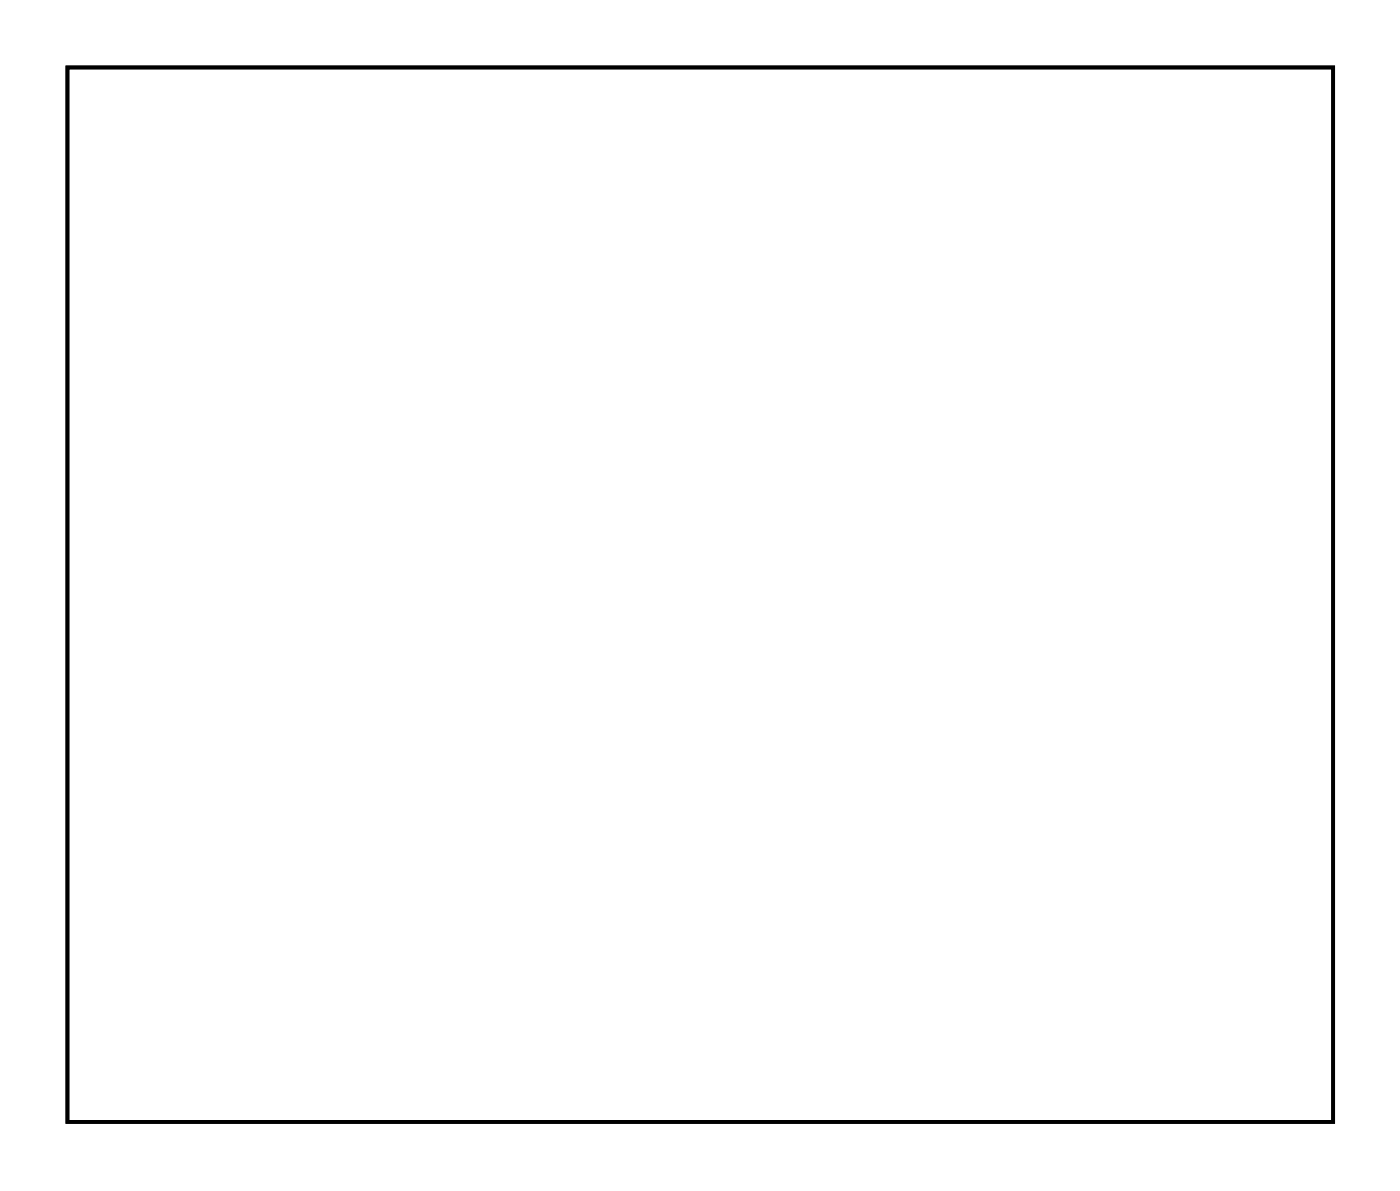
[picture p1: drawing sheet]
<svg xmlns="http://www.w3.org/2000/svg" width="75mm" height="64mm" viewBox="0 0 75 64" stroke-linecap="round" stroke-linejoin="round" font-family="sans-serif">
<path d="M3.6 3.6h68.3v56.9h-68.3z" fill="none" stroke="#000" stroke-width=".2"/>
<path d="M3.6 3.6v56.9h68.3v-56.9zM3.6 3.6h68.3v56.9h-68.3z" fill="#000"/>
<circle cx="41.8" cy="56.5" r=".7" fill="#fff"/>
<circle cx="41.8" cy="56.5" r=".7" fill="none" stroke="#fff" stroke-width=".76" stroke-linecap="butt"/>
<circle cx="48.3" cy="56.5" r=".7" fill="#fff"/>
<circle cx="48.3" cy="56.5" r=".7" fill="none" stroke="#fff" stroke-width=".76" stroke-linecap="butt"/>
<circle cx="41.8" cy="52" r=".7" fill="#fff"/>
<circle cx="41.8" cy="52" r=".7" fill="none" stroke="#fff" stroke-width=".76" stroke-linecap="butt"/>
<circle cx="48.3" cy="52" r=".7" fill="#fff"/>
<circle cx="48.3" cy="52" r=".7" fill="none" stroke="#fff" stroke-width=".76" stroke-linecap="butt"/>
<path d="M61.4 20.2h1.4v1.5h-1.4z" fill="#fff"/>
<path d="M61.4 20.2h1.4v1.5h-1.4z" fill="none" stroke="#fff" stroke-width=".76" stroke-linecap="butt"/>
<circle cx="62.1" cy="20.9" r=".74" fill="#fff"/>
<circle cx="62.1" cy="20.9" r=".74" fill="none" stroke="#fff" stroke-width=".76" stroke-linecap="butt"/>
<circle cx="59.6" cy="20.9" r=".74" fill="#fff"/>
<circle cx="59.6" cy="20.9" r=".74" fill="none" stroke="#fff" stroke-width=".76" stroke-linecap="butt"/>
<circle cx="57" cy="20.9" r=".74" fill="#fff"/>
<circle cx="57" cy="20.9" r=".74" fill="none" stroke="#fff" stroke-width=".76" stroke-linecap="butt"/>
<circle cx="11.3" cy="33.6" r=".74" fill="#fff"/>
<circle cx="11.3" cy="33.6" r=".74" fill="none" stroke="#fff" stroke-width=".76" stroke-linecap="butt"/>
<circle cx="11.3" cy="31.1" r=".74" fill="#fff"/>
<circle cx="11.3" cy="31.1" r=".74" fill="none" stroke="#fff" stroke-width=".76" stroke-linecap="butt"/>
<circle cx="11.3" cy="36.2" r=".74" fill="#fff"/>
<circle cx="11.3" cy="36.2" r=".74" fill="none" stroke="#fff" stroke-width=".76" stroke-linecap="butt"/>
<circle cx="11.3" cy="38.7" r=".74" fill="#fff"/>
<circle cx="11.3" cy="38.7" r=".74" fill="none" stroke="#fff" stroke-width=".76" stroke-linecap="butt"/>
<circle cx="11.3" cy="41.3" r=".74" fill="#fff"/>
<circle cx="11.3" cy="41.3" r=".74" fill="none" stroke="#fff" stroke-width=".76" stroke-linecap="butt"/>
<circle cx="11.3" cy="43.8" r=".74" fill="#fff"/>
<circle cx="11.3" cy="43.8" r=".74" fill="none" stroke="#fff" stroke-width=".76" stroke-linecap="butt"/>
<path d="M66.4 45.6h1.5v1.5h-1.5z" fill="#fff"/>
<path d="M66.4 45.6h1.5v1.5h-1.5z" fill="none" stroke="#fff" stroke-width=".76" stroke-linecap="butt"/>
<circle cx="67.2" cy="46.3" r=".74" fill="#fff"/>
<circle cx="67.2" cy="46.3" r=".74" fill="none" stroke="#fff" stroke-width=".76" stroke-linecap="butt"/>
<circle cx="67.2" cy="43.8" r=".74" fill="#fff"/>
<circle cx="67.2" cy="43.8" r=".74" fill="none" stroke="#fff" stroke-width=".76" stroke-linecap="butt"/>
<path d="M66.4 35.4h1.5v1.5h-1.5z" fill="#fff"/>
<path d="M66.4 35.4h1.5v1.5h-1.5z" fill="none" stroke="#fff" stroke-width=".76" stroke-linecap="butt"/>
<circle cx="67.2" cy="36.2" r=".74" fill="#fff"/>
<circle cx="67.2" cy="36.2" r=".74" fill="none" stroke="#fff" stroke-width=".76" stroke-linecap="butt"/>
<circle cx="67.2" cy="38.7" r=".74" fill="#fff"/>
<circle cx="67.2" cy="38.7" r=".74" fill="none" stroke="#fff" stroke-width=".76" stroke-linecap="butt"/>
<circle cx="31.6" cy="13.3" r=".67" fill="#fff"/>
<circle cx="31.6" cy="13.3" r=".67" fill="none" stroke="#fff" stroke-width=".69" stroke-linecap="butt"/>
<path d="M30.9 12.6h1.4v1.4h-1.4z" fill="#fff"/>
<path d="M30.9 12.6h1.4v1.4h-1.4z" fill="none" stroke="#fff" stroke-width=".69" stroke-linecap="butt"/>
<circle cx="31.6" cy="15.9" r=".67" fill="#fff"/>
<circle cx="31.6" cy="15.9" r=".67" fill="none" stroke="#fff" stroke-width=".69" stroke-linecap="butt"/>
<circle cx="31.6" cy="18.4" r=".67" fill="#fff"/>
<circle cx="31.6" cy="18.4" r=".67" fill="none" stroke="#fff" stroke-width=".69" stroke-linecap="butt"/>
<circle cx="31.6" cy="20.9" r=".67" fill="#fff"/>
<circle cx="31.6" cy="20.9" r=".67" fill="none" stroke="#fff" stroke-width=".69" stroke-linecap="butt"/>
<circle cx="31.6" cy="23.5" r=".67" fill="#fff"/>
<circle cx="31.6" cy="23.5" r=".67" fill="none" stroke="#fff" stroke-width=".69" stroke-linecap="butt"/>
<circle cx="31.6" cy="26" r=".67" fill="#fff"/>
<circle cx="31.6" cy="26" r=".67" fill="none" stroke="#fff" stroke-width=".69" stroke-linecap="butt"/>
<circle cx="31.6" cy="28.6" r=".67" fill="#fff"/>
<circle cx="31.6" cy="28.6" r=".67" fill="none" stroke="#fff" stroke-width=".69" stroke-linecap="butt"/>
<circle cx="31.6" cy="31.1" r=".67" fill="#fff"/>
<circle cx="31.6" cy="31.1" r=".67" fill="none" stroke="#fff" stroke-width=".69" stroke-linecap="butt"/>
<circle cx="31.6" cy="33.6" r=".67" fill="#fff"/>
<circle cx="31.6" cy="33.6" r=".67" fill="none" stroke="#fff" stroke-width=".69" stroke-linecap="butt"/>
<circle cx="31.6" cy="36.2" r=".67" fill="#fff"/>
<circle cx="31.6" cy="36.2" r=".67" fill="none" stroke="#fff" stroke-width=".69" stroke-linecap="butt"/>
<circle cx="31.6" cy="38.7" r=".67" fill="#fff"/>
<circle cx="31.6" cy="38.7" r=".67" fill="none" stroke="#fff" stroke-width=".69" stroke-linecap="butt"/>
<circle cx="31.6" cy="41.3" r=".67" fill="#fff"/>
<circle cx="31.6" cy="41.3" r=".67" fill="none" stroke="#fff" stroke-width=".69" stroke-linecap="butt"/>
<circle cx="31.6" cy="43.8" r=".67" fill="#fff"/>
<circle cx="31.6" cy="43.8" r=".67" fill="none" stroke="#fff" stroke-width=".69" stroke-linecap="butt"/>
<circle cx="31.6" cy="46.3" r=".67" fill="#fff"/>
<circle cx="31.6" cy="46.3" r=".67" fill="none" stroke="#fff" stroke-width=".69" stroke-linecap="butt"/>
<circle cx="31.6" cy="48.9" r=".67" fill="#fff"/>
<circle cx="31.6" cy="48.9" r=".67" fill="none" stroke="#fff" stroke-width=".69" stroke-linecap="butt"/>
<circle cx="16.4" cy="13.3" r=".67" fill="#fff"/>
<circle cx="16.4" cy="13.3" r=".67" fill="none" stroke="#fff" stroke-width=".69" stroke-linecap="butt"/>
<circle cx="16.4" cy="15.9" r=".67" fill="#fff"/>
<circle cx="16.4" cy="15.9" r=".67" fill="none" stroke="#fff" stroke-width=".69" stroke-linecap="butt"/>
<circle cx="16.4" cy="18.4" r=".67" fill="#fff"/>
<circle cx="16.4" cy="18.4" r=".67" fill="none" stroke="#fff" stroke-width=".69" stroke-linecap="butt"/>
<circle cx="16.4" cy="20.9" r=".67" fill="#fff"/>
<circle cx="16.4" cy="20.9" r=".67" fill="none" stroke="#fff" stroke-width=".69" stroke-linecap="butt"/>
<circle cx="16.4" cy="23.5" r=".67" fill="#fff"/>
<circle cx="16.4" cy="23.5" r=".67" fill="none" stroke="#fff" stroke-width=".69" stroke-linecap="butt"/>
<circle cx="16.4" cy="26" r=".67" fill="#fff"/>
<circle cx="16.4" cy="26" r=".67" fill="none" stroke="#fff" stroke-width=".69" stroke-linecap="butt"/>
<circle cx="16.4" cy="28.6" r=".67" fill="#fff"/>
<circle cx="16.4" cy="28.6" r=".67" fill="none" stroke="#fff" stroke-width=".69" stroke-linecap="butt"/>
<circle cx="16.4" cy="31.1" r=".67" fill="#fff"/>
<circle cx="16.4" cy="31.1" r=".67" fill="none" stroke="#fff" stroke-width=".69" stroke-linecap="butt"/>
<circle cx="16.4" cy="33.6" r=".67" fill="#fff"/>
<circle cx="16.4" cy="33.6" r=".67" fill="none" stroke="#fff" stroke-width=".69" stroke-linecap="butt"/>
<circle cx="16.4" cy="36.2" r=".67" fill="#fff"/>
<circle cx="16.4" cy="36.2" r=".67" fill="none" stroke="#fff" stroke-width=".69" stroke-linecap="butt"/>
<circle cx="16.4" cy="38.7" r=".67" fill="#fff"/>
<circle cx="16.4" cy="38.7" r=".67" fill="none" stroke="#fff" stroke-width=".69" stroke-linecap="butt"/>
<circle cx="16.4" cy="41.3" r=".67" fill="#fff"/>
<circle cx="16.4" cy="41.3" r=".67" fill="none" stroke="#fff" stroke-width=".69" stroke-linecap="butt"/>
<circle cx="16.4" cy="43.8" r=".67" fill="#fff"/>
<circle cx="16.4" cy="43.8" r=".67" fill="none" stroke="#fff" stroke-width=".69" stroke-linecap="butt"/>
<circle cx="16.4" cy="46.3" r=".67" fill="#fff"/>
<circle cx="16.4" cy="46.3" r=".67" fill="none" stroke="#fff" stroke-width=".69" stroke-linecap="butt"/>
<circle cx="16.4" cy="48.9" r=".67" fill="#fff"/>
<circle cx="16.4" cy="48.9" r=".67" fill="none" stroke="#fff" stroke-width=".69" stroke-linecap="butt"/>
<circle cx="57" cy="46.3" r=".72" fill="#fff"/>
<circle cx="57" cy="46.3" r=".72" fill="none" stroke="#fff" stroke-width=".69" stroke-linecap="butt"/>
<path d="M55.4 45.6v1.5h3.3v-1.5zM56.3 46.3a.72 .72 0 0 1 1.4 0 .72 .72 0 0 1-1.4 0z" fill="#fff"/>
<g fill="none" stroke="#fff" stroke-width=".25">
<path d="M55.4 45.6h3.3v1.5h-3.3z"/>
<circle cx="57" cy="46.3" r=".72"/>
</g>
<circle cx="57" cy="43.8" r=".72" fill="#fff"/>
<circle cx="57" cy="43.8" r=".72" fill="none" stroke="#fff" stroke-width=".69" stroke-linecap="butt"/>
<path d="M55.4 43.1v1.4h3.3v-1.4zM56.3 43.8a.72 .72 0 0 1 1.4 0 .72 .72 0 0 1-1.4 0z" fill="#fff"/>
<g fill="none" stroke="#fff" stroke-width=".25">
<path d="M55.4 43.1h3.3v1.4h-3.3z"/>
<circle cx="57" cy="43.8" r=".72"/>
</g>
<circle cx="57" cy="41.3" r=".72" fill="#fff"/>
<circle cx="57" cy="41.3" r=".72" fill="none" stroke="#fff" stroke-width=".69" stroke-linecap="butt"/>
<path d="M55.4 40.5v1.5h3.3v-1.5zM56.3 41.3a.72 .72 0 0 1 1.4 0 .72 .72 0 0 1-1.4 0z" fill="#fff"/>
<g fill="none" stroke="#fff" stroke-width=".25">
<path d="M55.4 40.5h3.3v1.5h-3.3z"/>
<circle cx="57" cy="41.3" r=".72"/>
</g>
<circle cx="57" cy="38.7" r=".72" fill="#fff"/>
<circle cx="57" cy="38.7" r=".72" fill="none" stroke="#fff" stroke-width=".69" stroke-linecap="butt"/>
<path d="M55.4 38v1.4h3.3v-1.4zM56.3 38.7a.72 .72 0 0 1 1.4 0 .72 .72 0 0 1-1.4 0z" fill="#fff"/>
<g fill="none" stroke="#fff" stroke-width=".25">
<path d="M55.4 38h3.3v1.4h-3.3z"/>
<circle cx="57" cy="38.7" r=".72"/>
</g>
<circle cx="57" cy="36.2" r=".72" fill="#fff"/>
<circle cx="57" cy="36.2" r=".72" fill="none" stroke="#fff" stroke-width=".69" stroke-linecap="butt"/>
<path d="M55.4 35.5v1.4h3.3v-1.4zM56.3 36.2a.72 .72 0 0 1 1.4 0 .72 .72 0 0 1-1.4 0z" fill="#fff"/>
<g fill="none" stroke="#fff" stroke-width=".25">
<path d="M55.4 35.5h3.3v1.4h-3.3z"/>
<circle cx="57" cy="36.2" r=".72"/>
</g>
<circle cx="57" cy="33.6" r=".72" fill="#fff"/>
<circle cx="57" cy="33.6" r=".72" fill="none" stroke="#fff" stroke-width=".69" stroke-linecap="butt"/>
<path d="M55.4 32.9v1.5h3.3v-1.5zM56.3 33.6a.72 .72 0 0 1 1.4 0 .72 .72 0 0 1-1.4 0z" fill="#fff"/>
<g fill="none" stroke="#fff" stroke-width=".25">
<path d="M55.4 32.9h3.3v1.5h-3.3z"/>
<circle cx="57" cy="33.6" r=".72"/>
</g>
<circle cx="57" cy="31.1" r=".72" fill="#fff"/>
<circle cx="57" cy="31.1" r=".72" fill="none" stroke="#fff" stroke-width=".69" stroke-linecap="butt"/>
<path d="M55.4 30.4v1.4h3.3v-1.4zM56.3 31.1a.72 .72 0 0 1 1.4 0 .72 .72 0 0 1-1.4 0z" fill="#fff"/>
<g fill="none" stroke="#fff" stroke-width=".25">
<path d="M55.4 30.4h3.3v1.4h-3.3z"/>
<circle cx="57" cy="31.1" r=".72"/>
</g>
<circle cx="57" cy="28.6" r=".72" fill="#fff"/>
<circle cx="57" cy="28.6" r=".72" fill="none" stroke="#fff" stroke-width=".69" stroke-linecap="butt"/>
<path d="M55.4 27.8v1.5h3.3v-1.5zM56.3 28.6a.72 .72 0 0 1 1.4 0 .72 .72 0 0 1-1.4 0z" fill="#fff"/>
<g fill="none" stroke="#fff" stroke-width=".25">
<path d="M55.4 27.8h3.3v1.5h-3.3z"/>
<circle cx="57" cy="28.6" r=".72"/>
</g>
<circle cx="41.8" cy="28.6" r=".72" fill="#fff"/>
<circle cx="41.8" cy="28.6" r=".72" fill="none" stroke="#fff" stroke-width=".69" stroke-linecap="butt"/>
<path d="M40.1 27.8v1.5h3.3v-1.5zM41.1 28.6a.72 .72 0 0 1 1.4 0 .72 .72 0 0 1-1.4 0z" fill="#fff"/>
<g fill="none" stroke="#fff" stroke-width=".25">
<path d="M40.1 27.8h3.3v1.5h-3.3z"/>
<circle cx="41.8" cy="28.6" r=".72"/>
</g>
<circle cx="41.8" cy="31.1" r=".72" fill="#fff"/>
<circle cx="41.8" cy="31.1" r=".72" fill="none" stroke="#fff" stroke-width=".69" stroke-linecap="butt"/>
<path d="M40.1 30.4v1.4h3.3v-1.4zM41.1 31.1a.72 .72 0 0 1 1.4 0 .72 .72 0 0 1-1.4 0z" fill="#fff"/>
<g fill="none" stroke="#fff" stroke-width=".25">
<path d="M40.1 30.4h3.3v1.4h-3.3z"/>
<circle cx="41.8" cy="31.1" r=".72"/>
</g>
<circle cx="41.8" cy="33.6" r=".72" fill="#fff"/>
<circle cx="41.8" cy="33.6" r=".72" fill="none" stroke="#fff" stroke-width=".69" stroke-linecap="butt"/>
<path d="M40.1 32.9v1.5h3.3v-1.5zM41.1 33.6a.72 .72 0 0 1 1.4 0 .72 .72 0 0 1-1.4 0z" fill="#fff"/>
<g fill="none" stroke="#fff" stroke-width=".25">
<path d="M40.1 32.9h3.3v1.5h-3.3z"/>
<circle cx="41.8" cy="33.6" r=".72"/>
</g>
<circle cx="41.8" cy="36.2" r=".72" fill="#fff"/>
<circle cx="41.8" cy="36.2" r=".72" fill="none" stroke="#fff" stroke-width=".69" stroke-linecap="butt"/>
<path d="M40.1 35.5v1.4h3.3v-1.4zM41.1 36.2a.72 .72 0 0 1 1.4 0 .72 .72 0 0 1-1.4 0z" fill="#fff"/>
<g fill="none" stroke="#fff" stroke-width=".25">
<path d="M40.1 35.5h3.3v1.4h-3.3z"/>
<circle cx="41.8" cy="36.2" r=".72"/>
</g>
<circle cx="41.8" cy="38.7" r=".72" fill="#fff"/>
<circle cx="41.8" cy="38.7" r=".72" fill="none" stroke="#fff" stroke-width=".69" stroke-linecap="butt"/>
<path d="M40.1 38v1.4h3.3v-1.4zM41.1 38.7a.72 .72 0 0 1 1.4 0 .72 .72 0 0 1-1.4 0z" fill="#fff"/>
<g fill="none" stroke="#fff" stroke-width=".25">
<path d="M40.1 38h3.3v1.4h-3.3z"/>
<circle cx="41.8" cy="38.7" r=".72"/>
</g>
<circle cx="41.8" cy="41.3" r=".72" fill="#fff"/>
<circle cx="41.8" cy="41.3" r=".72" fill="none" stroke="#fff" stroke-width=".69" stroke-linecap="butt"/>
<path d="M40.1 40.5v1.5h3.3v-1.5zM41.1 41.3a.72 .72 0 0 1 1.4 0 .72 .72 0 0 1-1.4 0z" fill="#fff"/>
<g fill="none" stroke="#fff" stroke-width=".25">
<path d="M40.1 40.5h3.3v1.5h-3.3z"/>
<circle cx="41.8" cy="41.3" r=".72"/>
</g>
<circle cx="41.8" cy="43.8" r=".72" fill="#fff"/>
<circle cx="41.8" cy="43.8" r=".72" fill="none" stroke="#fff" stroke-width=".69" stroke-linecap="butt"/>
<path d="M40.1 43.1v1.4h3.3v-1.4zM41.1 43.8a.72 .72 0 0 1 1.4 0 .72 .72 0 0 1-1.4 0z" fill="#fff"/>
<g fill="none" stroke="#fff" stroke-width=".25">
<path d="M40.1 43.1h3.3v1.4h-3.3z"/>
<circle cx="41.8" cy="43.8" r=".72"/>
</g>
<circle cx="41.8" cy="46.3" r=".72" fill="#fff"/>
<circle cx="41.8" cy="46.3" r=".72" fill="none" stroke="#fff" stroke-width=".69" stroke-linecap="butt"/>
<path d="M40.1 45.6v1.5h3.3v-1.5zM41.1 46.3a.72 .72 0 0 1 1.4 0 .72 .72 0 0 1-1.4 0z" fill="#fff"/>
<g fill="none" stroke="#fff" stroke-width=".25">
<path d="M40.1 45.6h3.3v1.5h-3.3z"/>
<circle cx="41.8" cy="46.3" r=".72"/>
</g>
<path d="M66.4 30.4h1.5v1.4h-1.5z" fill="#fff"/>
<path d="M66.4 30.4h1.5v1.4h-1.5z" fill="none" stroke="#fff" stroke-width=".76" stroke-linecap="butt"/>
<circle cx="67.2" cy="31.1" r=".74" fill="#fff"/>
<circle cx="67.2" cy="31.1" r=".74" fill="none" stroke="#fff" stroke-width=".76" stroke-linecap="butt"/>
<circle cx="67.2" cy="28.6" r=".74" fill="#fff"/>
<circle cx="67.2" cy="28.6" r=".74" fill="none" stroke="#fff" stroke-width=".76" stroke-linecap="butt"/>
</svg>
